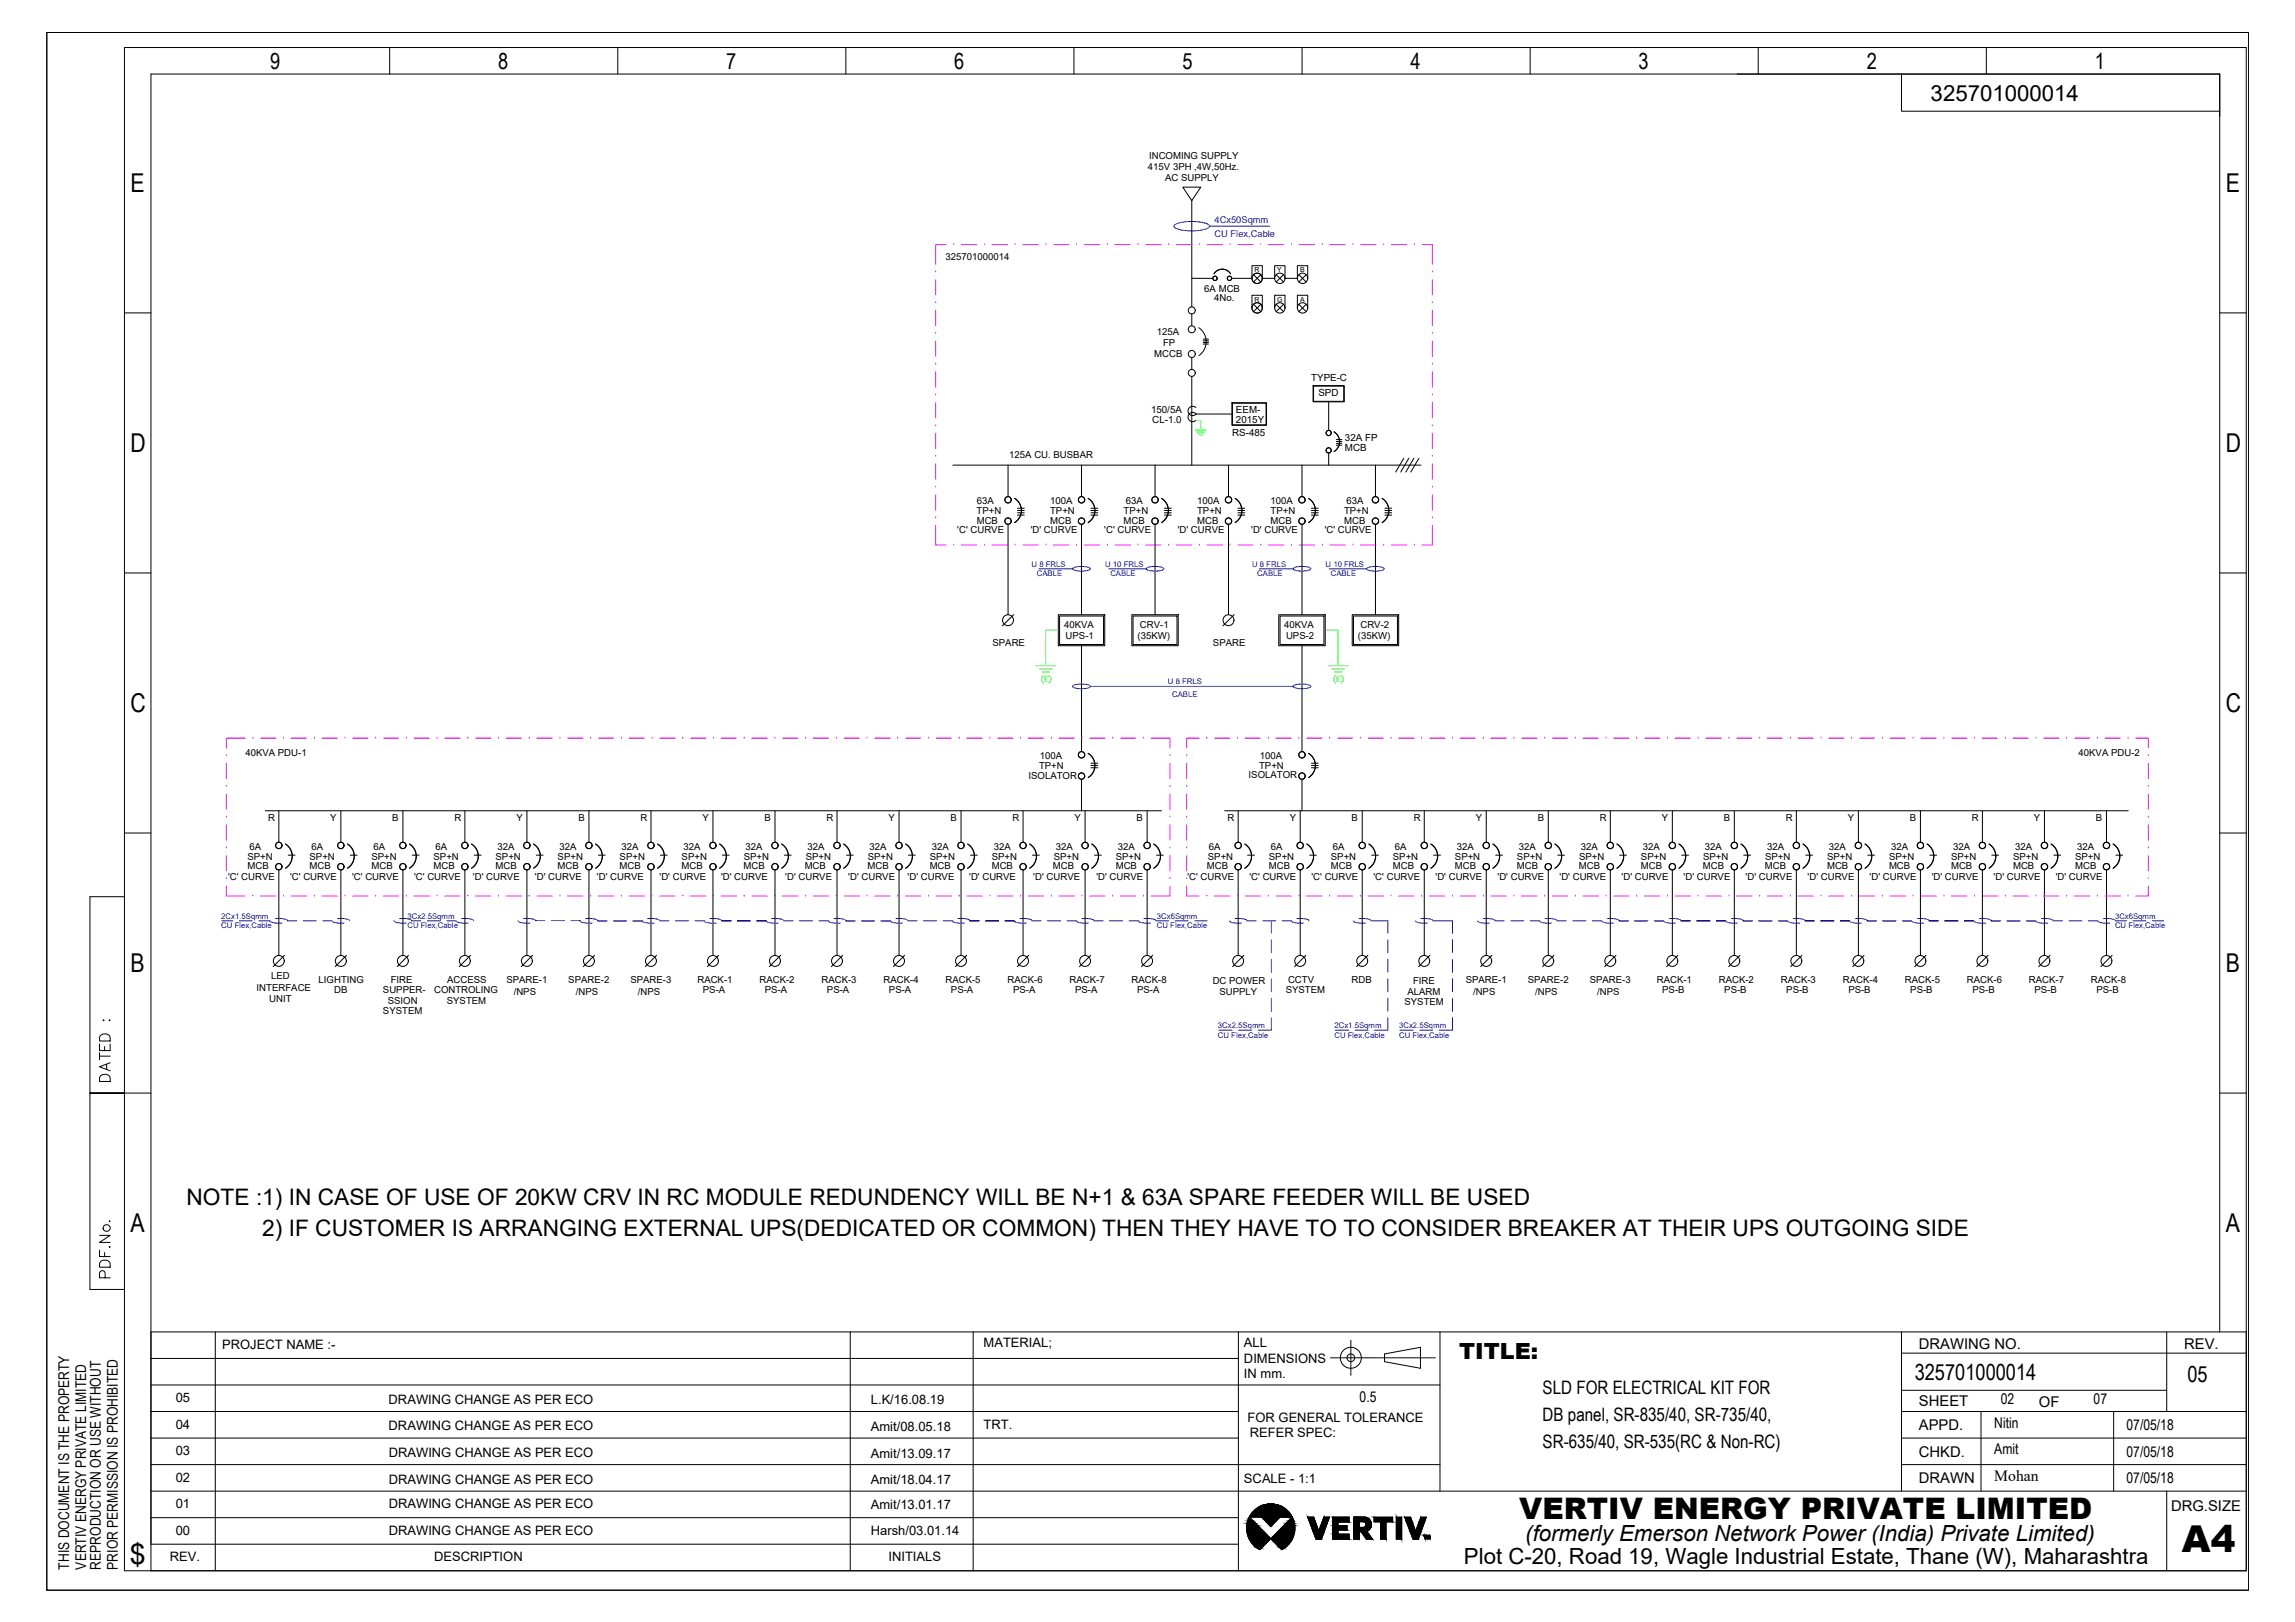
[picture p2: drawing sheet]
<svg xmlns="http://www.w3.org/2000/svg" width="841mm" height="594mm" viewBox="0 0 841 594" stroke-linecap="round" stroke-linejoin="round" font-family="sans-serif">
<defs><g id="words">
<text font-size="13.6" x="799.6" y="568.5">A4</text>
<text font-size="10.9" x="556.8" y="556.4">VERTIV ENERGY PRIVATE LIMITED</text>
<text font-size="10.5" x="47.5" y="572.7">$</text>
<g font-size="9.5">
<text x="47.8" y="70.3">E</text>
<text x="815.7" y="70.3">E</text>
<text x="47.8" y="165.6">D</text>
<text x="815.7" y="165.6">D</text>
<text x="47.8" y="260.8">C</text>
<text x="815.7" y="260.8">C</text>
<text x="47.8" y="356.1">B</text>
<text x="815.7" y="356.1">B</text>
<text x="47.8" y="451.3">A</text>
<text x="815.7" y="451.3">A</text>
</g>
<g font-size="8.3">
<text x="68.4" y="441.2">NOTE :1) IN CASE OF USE OF 20KW CRV IN RC MODULE REDUNDENCY WILL BE N+1 &amp; 63A SPARE FEEDER WILL BE USED</text>
<text x="96.1" y="452.8">2) IF CUSTOMER IS ARRANGING EXTERNAL UPS(DEDICATED OR COMMON) THEN THEY HAVE TO TO CONSIDER BREAKER AT THEIR UPS OUTGOING SIDE</text>
</g>
<g font-size="8.1">
<text x="99" y="25.3">9</text>
<text x="182.5" y="25.3">8</text>
<text x="266.1" y="25.3">7</text>
<text x="349.7" y="25.3">6</text>
<text x="433.3" y="25.3">5</text>
<text x="516.9" y="25.3">4</text>
<text x="600.5" y="25.3">3</text>
<text x="684.1" y="25.3">2</text>
<text x="767.7" y="25.3">1</text>
<text x="707.5" y="37">325701000014</text>
<text x="534.7" y="497.8">TITLE:</text>
<text x="701.7" y="505.5">325701000014</text>
<text x="801.6" y="506.1">05</text>
<text x="559" y="564.5">(formerly Emerson Network Power (India) Private Limited)</text>
<text x="536.5" y="572.9">Plot C-20, Road 19, Wagle Industrial Estate, Thane (W), Maharashtra</text>
</g>
<g font-size="7.5">
<text x="41.6" y="397.2" transform="rotate(-90 41.6 397.2)">DATED :</text>
<text x="41.6" y="469.2" transform="rotate(-90 41.6 469.2)">PDF.No.</text>
</g>
<g font-size="6.8">
<text x="565.3" y="510.4">SLD FOR ELECTRICAL KIT FOR</text>
<text x="565.3" y="520.5">DB panel, SR-835/40, SR-735/40,</text>
<text x="565.3" y="530.2">SR-635/40, SR-535(RC &amp; Non-RC)</text>
</g>
<text font-size="5.7" x="730.8" y="542.4">Mohan</text>
<g font-size="5.4">
<text x="703.2" y="493.9">DRAWING NO.</text>
<text x="800.4" y="493.9">REV.</text>
<text x="498.2" y="513.7">0.5</text>
<text x="703.2" y="515.1">SHEET</text>
<text x="733.2" y="514.2">02</text>
<text x="747.2" y="515.2">OF</text>
<text x="767.2" y="514.2">07</text>
<text x="703.2" y="523.8">APPD.</text>
<text x="730.8" y="523">Nitin</text>
<text x="779.3" y="523.8">07/05/18</text>
<text x="703.2" y="533.5">CHKD.</text>
<text x="730.8" y="532.7">Amit</text>
<text x="779.3" y="533.6">07/05/18</text>
<text x="703.2" y="543.2">DRAWN</text>
<text x="779.3" y="543.3">07/05/18</text>
<text x="795.6" y="553.2">DRG.SIZE</text>
<text x="25.3" y="574.9" transform="rotate(-90 25.3 574.9)">THIS DOCUMENT IS THE PROPERTY</text>
<text x="31.5" y="574.9" transform="rotate(-90 31.5 574.9)">VERTIV ENERGY PRIVATE LIMITED</text>
<text x="37" y="574.9" transform="rotate(-90 37 574.9)">REPRODUCTION OR USE WITHOUT</text>
<text x="43.1" y="574.9" transform="rotate(-90 43.1 574.9)">PRIOR PERMISSION IS PROHIBITED</text>
</g>
<g font-size="4.8">
<text x="81.4" y="494.1">PROJECT NAME :-</text>
<text x="360.4" y="493.3">MATERIAL;</text>
<text x="455.9" y="493.5">ALL</text>
<text x="455.9" y="499.3">DIMENSIONS</text>
<text x="455.9" y="504.9">IN mm.</text>
<text x="64.4" y="513.5">05</text>
<text x="142.4" y="514.1">DRAWING CHANGE AS PER ECO</text>
<text x="319.1" y="514.2">L.K/16.08.19</text>
<text x="457.2" y="521">FOR GENERAL TOLERANCE</text>
<text x="64.4" y="523.2">04</text>
<text x="142.4" y="523.8">DRAWING CHANGE AS PER ECO</text>
<text x="319.1" y="523.9">Amit/08.05.18</text>
<text x="360.4" y="523.4">TRT.</text>
<text x="458" y="526.2">REFER SPEC:</text>
<text x="64.4" y="533">03</text>
<text x="142.5" y="533.7">DRAWING CHANGE AS PER ECO</text>
<text x="319.1" y="533.9">Amit/13.09.17</text>
<text x="64.4" y="542.7">02</text>
<text x="142.5" y="543.4">DRAWING CHANGE AS PER ECO</text>
<text x="319.1" y="543.6">Amit/18.04.17</text>
<text x="455.9" y="543.2">SCALE - 1:1</text>
<text x="64.4" y="552.4">01</text>
<text x="142.5" y="552.4">DRAWING CHANGE AS PER ECO</text>
<text x="319.1" y="552.6">Amit/13.01.17</text>
<text x="64.4" y="562.1">00</text>
<text x="142.5" y="562.1">DRAWING CHANGE AS PER ECO</text>
<text x="319.1" y="562.1">Harsh/03.01.14</text>
<text x="62.3" y="571.8">REV.</text>
<text x="159.1" y="571.8">DESCRIPTION</text>
<text x="325.6" y="571.8">INITIALS</text>
</g>
<g font-size="3.6">
<text x="480.5" y="139.5">TYPE-C</text>
<text x="483.1" y="145">SPD</text>
<text x="421.8" y="151.3">150/5A</text>
<text x="422.3" y="154.8">CL-1.0</text>
<text x="452.9" y="151.2">EEM-</text>
<text x="452.9" y="154.8">2015Y</text>
<text x="451.6" y="159.5">RS-485</text>
<text x="492.9" y="161.4">32A FP</text>
<text x="492.9" y="165.1">MCB</text>
</g>
<g font-size="3.5">
<text x="421.1" y="58.2">INCOMING SUPPLY</text>
<text x="420.7" y="62.1">415V 3PH ,4W,50Hz.</text>
<text x="427" y="66.3">AC SUPPLY</text>
<text x="346.5" y="95.4">325701000014</text>
<text x="441.3" y="106.8">6A MCB</text>
<text x="444.9" y="110.2">4No.</text>
<text x="423.9" y="122.6">125A</text>
<text x="423" y="130.9">MCCB</text>
<text x="426.2" y="126.8">FP</text>
<text x="369.9" y="167.6">125A CU. BUSBAR</text>
<text x="357.9" y="184.8">63A</text>
<text x="384.8" y="184.8">100A</text>
<text x="412.6" y="184.8">63A</text>
<text x="438.7" y="184.8">100A</text>
<text x="465.6" y="184.8">100A</text>
<text x="493.4" y="184.8">63A</text>
<text x="357.9" y="188.3">TP+N</text>
<text x="357.9" y="191.8">MCB</text>
<text x="384.8" y="188.3">TP+N</text>
<text x="384.8" y="191.8">MCB</text>
<text x="411.8" y="188.3">TP+N</text>
<text x="411.8" y="191.8">MCB</text>
<text x="438.7" y="188.3">TP+N</text>
<text x="438.7" y="191.8">MCB</text>
<text x="465.6" y="188.3">TP+N</text>
<text x="465.6" y="191.8">MCB</text>
<text x="492.5" y="188.3">TP+N</text>
<text x="492.6" y="191.8">MCB</text>
<text x="350.8" y="195.3">'C' CURVE</text>
<text x="377.7" y="195.3">'D' CURVE</text>
<text x="404.7" y="195.3">'C' CURVE</text>
<text x="431.6" y="195.3">'D' CURVE</text>
<text x="458.5" y="195.3">'D' CURVE</text>
<text x="485.4" y="195.3">'C' CURVE</text>
<text x="389.9" y="230.1">40KVA</text>
<text x="417.8" y="230.1">CRV-1</text>
<text x="470.6" y="230.1">40KVA</text>
<text x="498.5" y="230.1">CRV-2</text>
<text x="363.7" y="236.5">SPARE</text>
<text x="390.5" y="234.1">UPS-1</text>
<text x="416.9" y="234.1">(35KW)</text>
<text x="444.5" y="236.5">SPARE</text>
<text x="471.3" y="234.1">UPS-2</text>
<text x="497.6" y="234.1">(35KW)</text>
<text x="89.9" y="276.8">40KVA PDU-1</text>
<text x="380.8" y="281.7">TP+N</text>
<text x="381.1" y="278.2">100A</text>
<text x="461.4" y="281.5">TP+N</text>
<text x="461.7" y="278">100A</text>
<text x="761.7" y="276.8">40KVA PDU-2</text>
<text x="376.9" y="285.2">ISOLATOR</text>
<text x="457.6" y="285.1">ISOLATOR</text>
<text x="98.3" y="300.6">R</text>
<text x="121" y="300.6">Y</text>
<text x="143.8" y="300.6">B</text>
<text x="166.5" y="300.6">R</text>
<text x="189.2" y="300.6">Y</text>
<text x="211.9" y="300.6">B</text>
<text x="234.7" y="300.6">R</text>
<text x="257.4" y="300.6">Y</text>
<text x="280.1" y="300.6">B</text>
<text x="302.9" y="300.6">R</text>
<text x="325.6" y="300.6">Y</text>
<text x="348.3" y="300.6">B</text>
<text x="371.1" y="300.6">R</text>
<text x="393.8" y="300.6">Y</text>
<text x="416.5" y="300.6">B</text>
<text x="449.9" y="300.6">R</text>
<text x="472.6" y="300.6">Y</text>
<text x="495.3" y="300.6">B</text>
<text x="518.1" y="300.6">R</text>
<text x="540.8" y="300.6">Y</text>
<text x="563.5" y="300.6">B</text>
<text x="586.2" y="300.6">R</text>
<text x="609" y="300.6">Y</text>
<text x="631.7" y="300.6">B</text>
<text x="654.4" y="300.6">R</text>
<text x="677.2" y="300.6">Y</text>
<text x="699.9" y="300.6">B</text>
<text x="722.6" y="300.6">R</text>
<text x="745.3" y="300.6">Y</text>
<text x="768.1" y="300.6">B</text>
<text x="91.4" y="311.3">6A</text>
<text x="114.1" y="311.3">6A</text>
<text x="136.9" y="311.3">6A</text>
<text x="159.6" y="311.3">6A</text>
<text x="182.3" y="311.3">32A</text>
<text x="205" y="311.3">32A</text>
<text x="227.8" y="311.3">32A</text>
<text x="250.5" y="311.3">32A</text>
<text x="273.2" y="311.3">32A</text>
<text x="296" y="311.3">32A</text>
<text x="318.7" y="311.3">32A</text>
<text x="341.4" y="311.3">32A</text>
<text x="364.2" y="311.3">32A</text>
<text x="386.9" y="311.3">32A</text>
<text x="409.6" y="311.3">32A</text>
<text x="443" y="311.3">6A</text>
<text x="465.7" y="311.3">6A</text>
<text x="488.4" y="311.3">6A</text>
<text x="511.2" y="311.3">6A</text>
<text x="533.9" y="311.3">32A</text>
<text x="556.6" y="311.3">32A</text>
<text x="579.3" y="311.3">32A</text>
<text x="602.1" y="311.3">32A</text>
<text x="624.8" y="311.3">32A</text>
<text x="647.5" y="311.3">32A</text>
<text x="670.2" y="311.3">32A</text>
<text x="693" y="311.3">32A</text>
<text x="715.7" y="311.3">32A</text>
<text x="738.4" y="311.3">32A</text>
<text x="761.2" y="311.3">32A</text>
<text x="90.7" y="314.9">SP+N</text>
<text x="113.4" y="314.9">SP+N</text>
<text x="136.2" y="314.9">SP+N</text>
<text x="158.9" y="314.9">SP+N</text>
<text x="181.6" y="314.9">SP+N</text>
<text x="204.4" y="314.9">SP+N</text>
<text x="227.1" y="314.9">SP+N</text>
<text x="249.8" y="314.9">SP+N</text>
<text x="272.5" y="314.9">SP+N</text>
<text x="295.3" y="314.9">SP+N</text>
<text x="318" y="314.8">SP+N</text>
<text x="340.7" y="314.9">SP+N</text>
<text x="363.4" y="314.8">SP+N</text>
<text x="386.2" y="314.9">SP+N</text>
<text x="408.9" y="314.9">SP+N</text>
<text x="442.6" y="314.9">SP+N</text>
<text x="465" y="314.9">SP+N</text>
<text x="487.7" y="314.9">SP+N</text>
<text x="510.4" y="314.9">SP+N</text>
<text x="533.2" y="314.9">SP+N</text>
<text x="555.9" y="314.9">SP+N</text>
<text x="578.6" y="314.9">SP+N</text>
<text x="601.4" y="314.9">SP+N</text>
<text x="624.1" y="314.9">SP+N</text>
<text x="646.8" y="314.9">SP+N</text>
<text x="669.6" y="314.9">SP+N</text>
<text x="692.3" y="314.9">SP+N</text>
<text x="715" y="314.9">SP+N</text>
<text x="737.7" y="314.9">SP+N</text>
<text x="760.5" y="314.9">SP+N</text>
<text x="83.6" y="322.5">'C' CURVE</text>
<text x="90.7" y="318.4">MCB</text>
<text x="106.3" y="322.5">'C' CURVE</text>
<text x="113.4" y="318.4">MCB</text>
<text x="129" y="322.5">'C' CURVE</text>
<text x="136.1" y="318.4">MCB</text>
<text x="151.8" y="322.5">'C' CURVE</text>
<text x="158.9" y="318.4">MCB</text>
<text x="173.3" y="322.5">'D' CURVE</text>
<text x="181.6" y="318.4">MCB</text>
<text x="196.1" y="322.5">'D' CURVE</text>
<text x="204.3" y="318.4">MCB</text>
<text x="218.8" y="322.5">'D' CURVE</text>
<text x="227" y="318.4">MCB</text>
<text x="241.7" y="322.5">'D' CURVE</text>
<text x="249.8" y="318.4">MCB</text>
<text x="264.2" y="322.5">'D' CURVE</text>
<text x="272.5" y="318.4">MCB</text>
<text x="287.8" y="322.5">'D' CURVE</text>
<text x="294.9" y="318.4">MCB</text>
<text x="310.9" y="322.5">'D' CURVE</text>
<text x="318" y="318.4">MCB</text>
<text x="332.6" y="322.5">'D' CURVE</text>
<text x="340.7" y="318.4">MCB</text>
<text x="355.2" y="322.5">'D' CURVE</text>
<text x="363.4" y="318.4">MCB</text>
<text x="378.7" y="322.5">'D' CURVE</text>
<text x="385.8" y="318.4">MCB</text>
<text x="401.8" y="322.5">'D' CURVE</text>
<text x="408.9" y="318.4">MCB</text>
<text x="435.1" y="322.5">'C' CURVE</text>
<text x="442.2" y="318.4">MCB</text>
<text x="457.9" y="322.5">'C' CURVE</text>
<text x="465" y="318.4">MCB</text>
<text x="480.6" y="322.5">'C' CURVE</text>
<text x="487.7" y="318.4">MCB</text>
<text x="503.3" y="322.5">'C' CURVE</text>
<text x="510.4" y="318.4">MCB</text>
<text x="526.1" y="322.5">'D' CURVE</text>
<text x="533.2" y="318.4">MCB</text>
<text x="548.8" y="322.5">'D' CURVE</text>
<text x="555.9" y="318.4">MCB</text>
<text x="571.5" y="322.5">'D' CURVE</text>
<text x="578.6" y="318.4">MCB</text>
<text x="594.2" y="322.5">'D' CURVE</text>
<text x="601.3" y="318.4">MCB</text>
<text x="617" y="322.5">'D' CURVE</text>
<text x="624.1" y="318.4">MCB</text>
<text x="639.7" y="322.5">'D' CURVE</text>
<text x="646.8" y="318.4">MCB</text>
<text x="662.4" y="322.5">'D' CURVE</text>
<text x="669.5" y="318.4">MCB</text>
<text x="685.2" y="322.5">'D' CURVE</text>
<text x="692.2" y="318.4">MCB</text>
<text x="707.9" y="322.5">'D' CURVE</text>
<text x="715" y="318.4">MCB</text>
<text x="730.6" y="322.5">'D' CURVE</text>
<text x="737.7" y="318.4">MCB</text>
<text x="753.3" y="322.5">'D' CURVE</text>
<text x="760.4" y="318.4">MCB</text>
<text x="99.3" y="358.7">LED</text>
<text x="94.1" y="362.9">INTERFACE</text>
<text x="116.8" y="360">LIGHTING</text>
<text x="122.5" y="363.8">DB</text>
<text x="140.3" y="363.8">SUPPER-</text>
<text x="143.2" y="360">FIRE</text>
<text x="159.1" y="363.8">CONTROLING</text>
<text x="163.9" y="360">ACCESS</text>
<text x="185.6" y="360">SPARE-1</text>
<text x="188.3" y="364.6">/NPS</text>
<text x="208.3" y="360">SPARE-2</text>
<text x="211" y="364.6">/NPS</text>
<text x="231" y="360">SPARE-3</text>
<text x="233.7" y="364.6">/NPS</text>
<text x="255.6" y="360">RACK-1</text>
<text x="257.6" y="363.8">PS-A</text>
<text x="278.3" y="360">RACK-2</text>
<text x="280.3" y="363.8">PS-A</text>
<text x="301" y="360">RACK-3</text>
<text x="303.1" y="363.8">PS-A</text>
<text x="323.8" y="360">RACK-4</text>
<text x="325.8" y="363.8">PS-A</text>
<text x="346.5" y="360">RACK-5</text>
<text x="348.5" y="363.8">PS-A</text>
<text x="369.2" y="360">RACK-6</text>
<text x="371.2" y="363.8">PS-A</text>
<text x="392" y="360">RACK-7</text>
<text x="394" y="363.8">PS-A</text>
<text x="414.7" y="360">RACK-8</text>
<text x="416.7" y="363.8">PS-A</text>
<text x="444.4" y="360.2">DC POWER</text>
<text x="446.9" y="364.4">SUPPLY</text>
<text x="471.2" y="363.8">SYSTEM</text>
<text x="472" y="360">CCTV</text>
<text x="495.3" y="360">RDB</text>
<text x="515.8" y="364.4">ALARM</text>
<text x="517.8" y="360.6">FIRE</text>
<text x="537.1" y="360">SPARE-1</text>
<text x="539.8" y="364.6">/NPS</text>
<text x="559.8" y="360">SPARE-2</text>
<text x="562.6" y="364.6">/NPS</text>
<text x="582.6" y="360">SPARE-3</text>
<text x="585.3" y="364.6">/NPS</text>
<text x="607.2" y="360">RACK-1</text>
<text x="609.1" y="363.8">PS-B</text>
<text x="629.9" y="360">RACK-2</text>
<text x="631.9" y="363.8">PS-B</text>
<text x="652.6" y="360">RACK-3</text>
<text x="654.6" y="363.8">PS-B</text>
<text x="675.3" y="360">RACK-4</text>
<text x="677.3" y="363.8">PS-B</text>
<text x="698.1" y="360">RACK-5</text>
<text x="700.1" y="363.8">PS-B</text>
<text x="720.8" y="360">RACK-6</text>
<text x="722.8" y="363.8">PS-B</text>
<text x="743.5" y="360">RACK-7</text>
<text x="745.5" y="363.8">PS-B</text>
<text x="766.2" y="360">RACK-8</text>
<text x="768.3" y="363.8">PS-B</text>
<text x="98.6" y="366.9">UNIT</text>
<text x="140.3" y="371.4">SYSTEM</text>
<text x="142.1" y="367.6">SSION</text>
<text x="163.8" y="367.6">SYSTEM</text>
<text x="514.7" y="368.2">SYSTEM</text>
</g>
<g font-size="3.4" fill="#00f">
<text x="445.1" y="81.7">4Cx50Sqmm</text>
<text x="445.1" y="86.8">CU Flex,Cable</text>
</g>
<g font-size="2.8" fill="#00f">
<text x="378" y="207.5">U 8 FRLS</text>
<text x="405" y="207.6">U 10 FRLS</text>
<text x="458.8" y="207.5">U 8 FRLS</text>
<text x="485.8" y="207.6">U 10 FRLS</text>
<text x="379.9" y="210.9">CABLE</text>
<text x="406.9" y="211">CABLE</text>
<text x="460.7" y="210.9">CABLE</text>
<text x="487.7" y="211">CABLE</text>
<text x="428" y="250.7">U 8 FRLS</text>
<text x="429.5" y="255.2">CABLE</text>
<text x="81.1" y="336.6">2Cx1.5Sqmm</text>
<text x="81.1" y="339.9">CU Flex,Cable</text>
<text x="149.3" y="336.6">3Cx2.5Sqmm</text>
<text x="149.3" y="339.9">CU Flex,Cable</text>
<text x="424" y="336.6">3Cx6Sqmm</text>
<text x="424" y="339.9">CU Flex,Cable</text>
<text x="775.1" y="336.6">3Cx6Sqmm</text>
<text x="775.1" y="339.9">CU Flex,Cable</text>
<text x="446.3" y="376.6">3Cx2.5Sqmm</text>
<text x="489" y="376.6">2Cx1.5Sqmm</text>
<text x="512.7" y="376.6">3Cx2.5Sqmm</text>
<text x="446.3" y="380">CU Flex,Cable</text>
<text x="489" y="380">CU Flex,Cable</text>
<text x="512.7" y="380">CU Flex,Cable</text>
</g>
<g font-size="2.6">
<text x="459.8" y="99.6">R</text>
<text x="468.1" y="99.6">Y</text>
<text x="476.4" y="99.6">B</text>
<text x="459.8" y="110.5">R</text>
<text x="468.1" y="110.5">G</text>
<text x="476.4" y="110.5">A</text>
</g>
</g></defs>
<!-- layer: 0 -->
<g fill="none" stroke="#000" stroke-width=".37">
<path d="M17.2 11.9h806.9v570.5h-806.9zM45.6 17.4h777.6v557.9h-777.6zM142.8 17.4v9.7M226.4 17.4v9.7M310 17.4v9.7M393.6 17.4v9.7M477.1 17.4v9.7M560.7 17.4v9.7M644.3 17.4v9.7M727.9 17.4v9.7M696.8 27.1v13.6h116.6M436.7 73.5l3.3-5h-6.6l3.3 5v38.9"/>
<path d="M445.6 99.4a3.6 3.6 0 0 1 5.4 .9 3.6 3.6 0 0 0-6.1 0zM45.6 114.6h9.7M436.7 115v4.3M436.7 101.9h7.7M451.4 101.9h7.4v-4.6h3.8v4.6M458.8 112.8v-4.7h3.8v4.7M459.4 100.6l2.6 2.7M459.4 111.4l2.6 2.7M462 100.6l-2.6 2.7M462 111.4l-2.6 2.7M462.6 101.9h4.5v-4.6h3.8v4.6M467.1 112.8v-4.7h3.8v4.7"/>
<path d="M467.7 100.6l2.7 2.7M467.7 111.4l2.7 2.7M470.4 100.6l-2.7 2.7M470.4 111.4l-2.7 2.7M470.9 101.9h4.5v-4.6h3.8v4.6M475.4 112.8v-4.7h3.8v4.7M476 100.6l2.7 2.7M476 111.4l2.7 2.7M478.7 100.6l-2.7 2.7M478.7 111.4l-2.7 2.7M813.4 114.6h9.8M436.7 130.9v4.4"/>
<path d="M436.7 137.9v32.5M439.3 120a6.2 6.2 0 0 1 0 10.2M440.9 124.2h2M440.9 124.8h2M440.9 125.4h2M440.9 126h2M438.3 149.3a1.7 1.7 0 0 0-2.5 0 1.7 1.7 0 0 0 .1 2.5 1.7 1.7 0 0 0 2.5-.2M438.4 151.6a1.7 1.7 0 0 0-2.5-.1 1.7 1.7 0 0 0-.1 2.4 1.7 1.7 0 0 0 2.5 .1M438.4 151.6h13M451.4 147.5h12.7v8.3h-12.7zM451.6 147.7h12.4v7.9h-12.4zM481.2 141.2h11.4v6h-11.4z"/>
<path d="M481.4 141.4h11v5.6h-11zM486.9 147.2v10.5M486.9 159.5v.1M488.9 158.2a4.2 4.2 0 0 1 0 7.2M488.9 158.1a4.3 4.3 0 0 1 0 7.3M349.2 170.4h171.5M369.4 170.4v11.5M396.3 170.4v11.5M423.3 170.4v11.5M450.2 170.4v11.5M477.1 170.4v11.5M486.9 164h.1"/>
<path d="M486.9 165.9v4.5M489.7 161h2.1M489.7 161.7h2.1M489.7 162.4h2.1M489.7 163.1h2.1M504 170.4v11.5M514.4 167.8l-2.9 5.1M516.3 167.8l-3 5.1M518.1 167.8l-2.9 5.1M520 167.8l-3 5.1M369.4 192.1v33.1M371.8 182.6a5.2 5.2 0 0 1 0 8.8"/>
<path d="M371.9 182.5a5.2 5.2 0 0 1 0 8.9M372.9 187h2.5M372.9 187.8h2.5M372.9 188.7h2.5M372.9 186.1h2.5M396.3 192.1v33.1M398.7 182.6a5.2 5.2 0 0 1 0 8.8M398.8 182.5a5.2 5.2 0 0 1 0 8.9M399.8 187h2.5M399.8 187.8h2.5M399.8 188.7h2.5M399.8 186.1h2.5"/>
<path d="M423.3 192.1v33.1M425.7 182.6a5.2 5.2 0 0 1 0 8.8M425.7 182.5a5.2 5.2 0 0 1 0 8.9M426.7 187h2.5M426.7 187.8h2.5M426.7 188.7h2.5M426.7 186.1h2.5M450.2 192.1v33.1M452.6 182.6a5.2 5.2 0 0 1 0 8.8M452.7 182.5a5.2 5.2 0 0 1 0 8.9M453.6 187h2.5M453.6 187.8h2.5"/>
<path d="M453.6 188.7h2.5M453.6 186.1h2.5M477.1 192.1v33.1M479.5 182.6a5.2 5.2 0 0 1 0 8.8M479.6 182.5a5.2 5.2 0 0 1 0 8.9M480.6 187h2.5M480.6 187.8h2.5M480.6 188.7h2.5M480.6 186.1h2.5M504 192.1v33.1M506.5 182.6a5.2 5.2 0 0 1 0 8.8M506.5 182.5a5.2 5.2 0 0 1 0 8.9"/>
<path d="M507.5 187h2.5M507.5 187.8h2.5M507.5 188.7h2.5M507.5 186.1h2.5M45.6 209.9h9.7M813.4 209.9h9.8M371.5 225.1l-4.2 4.1M387.8 225.2h17v11.3h-17zM388.3 225.6h16.1v10.5h-16.1zM396.3 236.5v38.8M414.8 225.2h17v11.3h-17zM415.2 225.6h16.1v10.5h-16.1z"/>
<path d="M452.3 225.1l-4.2 4.1M468.6 225.2h17v11.3h-17zM469.1 225.6h16.1v10.5h-16.1zM477.1 236.5v38.8M495.5 225.2h17.1v11.3h-17.1zM496 225.6h16.1v10.5h-16.1zM398.7 275.9a5.2 5.2 0 0 1 0 8.9M398.8 275.9a5.2 5.2 0 0 1 0 8.9M399.8 279.5h2.5M479.5 275.9a5.2 5.2 0 0 1 0 8.9M479.6 275.9a5.2 5.2 0 0 1 0 8.9M480.6 279.5h2.5"/>
<path d="M97.2 297h328.4M102.2 297v11.4M124.9 297v11.4M147.6 297v11.4M170.4 297v11.4M193.1 297v11.4M215.8 297v11.4M238.6 297v11.4M261.3 297v11.4M284 297v11.4M306.7 297v11.4M329.5 297v11.4"/>
<path d="M352.2 297v11.4M374.9 297v11.4M396.3 285.5v11.5M397.6 297v11.4M399.8 280.4h2.5M399.8 281.2h2.5M420.4 297v11.4M448.8 297h331.1M453.7 297v11.4M476.5 297v11.4M477.1 285.5v11.5M480.6 280.4h2.5"/>
<path d="M480.6 281.2h2.5M499.2 297v11.4M521.9 297v11.4M544.6 297v11.4M567.4 297v11.4M590.1 297v11.4M612.8 297v11.4M635.6 297v11.4M658.3 297v11.4M681 297v11.4M703.8 297v11.4M726.5 297v11.4"/>
<path d="M749.2 297v11.4M771.9 297v11.4M45.6 305.1h9.7M102.2 318.7v31.3M104.6 309.1a5.3 5.3 0 0 1 0 8.9 5.3 5.3 0 0 0 0-8.8M105.6 313.2h2.5M124.9 318.7v31.3M127.4 309.1a5.3 5.3 0 0 1 0 8.9 5.3 5.3 0 0 0-.1-8.8M128.3 313.2h2.6M147.6 318.7v31.3M150.1 309.1a5.3 5.3 0 0 1 0 8.9 5.3 5.3 0 0 0-.1-8.8M151.1 313.2h2.5"/>
<path d="M170.4 318.7v31.3M172.8 309.1a5.3 5.3 0 0 1 0 8.9 5.3 5.3 0 0 0 0-8.8M173.8 313.2h2.5M193.1 318.7v31.3M195.5 309.1a5.3 5.3 0 0 1 0 8.9 5.3 5.3 0 0 0 0-8.8M196.5 313.2h2.5M215.8 318.7v31.3M218.2 309.2a5.2 5.2 0 0 1 0 8.8M218.3 309.1a5.3 5.3 0 0 1 0 8.9M219.3 313.2h2.5M238.6 318.7v31.3M240.9 309.2a5.2 5.2 0 0 1 0 8.8"/>
<path d="M241 309.1a5.3 5.3 0 0 1 0 8.9M242 313.2h2.5M261.3 318.7v31.3M263.7 309.2a5.2 5.2 0 0 1 0 8.8M263.7 309.1a5.3 5.3 0 0 1 0 8.9M264.7 313.2h2.5M284 318.7v31.3M286.4 309.2a5.2 5.2 0 0 1 0 8.8M286.5 309.1a5.3 5.3 0 0 1 0 8.9M287.5 313.2h2.4M306.7 318.7v31.3M309.1 309.2a5.2 5.2 0 0 1 0 8.8"/>
<path d="M309.2 309.1a5.3 5.3 0 0 1 0 8.9M310.2 313.2h2.5M329.5 318.7v31.3M331.9 309.2a5.2 5.2 0 0 1 0 8.8M331.9 309.1a5.3 5.3 0 0 1 0 8.9M332.9 313.2h2.5M352.2 318.7v31.3M354.6 309.2a5.2 5.2 0 0 1 0 8.8M354.6 309.1a5.2 5.2 0 0 1 0 8.9M355.6 313.2h2.5M374.9 318.7v31.3M377.4 309.1a5.3 5.3 0 0 1 0 8.9 5.3 5.3 0 0 0-.1-8.8"/>
<path d="M378.4 313.2h2.5M397.6 318.7v31.3M400.1 309.1a5.3 5.3 0 0 1 0 8.9 5.3 5.3 0 0 0 0-8.8M401.1 313.2h2.5M420.4 318.7v31.3M422.8 309.1a5.3 5.3 0 0 1 0 8.9 5.3 5.3 0 0 0 0-8.8M423.8 313.2h2.5M453.7 318.7v31.3M456.2 309.1a5.3 5.3 0 0 1 0 8.9 5.3 5.3 0 0 0-.1-8.8M457.2 313.2h2.5M476.5 318.7v31.3M478.9 309.2a5.2 5.2 0 0 1 0 8.8"/>
<path d="M478.9 309.1a5.3 5.3 0 0 1 0 8.9M479.9 313.2h2.5M499.2 318.7v31.3M501.6 309.2a5.2 5.2 0 0 1 0 8.8M501.7 309.1a5.3 5.3 0 0 1 0 8.9M502.7 313.2h2.4M521.9 318.7v31.3M524.3 309.2a5.2 5.2 0 0 1 0 8.8M524.4 309.1a5.3 5.3 0 0 1 0 8.9M525.4 313.2h2.5M544.6 318.7v31.3M547.1 309.2a5.2 5.2 0 0 1 0 8.8"/>
<path d="M547.1 309.1a5.2 5.2 0 0 1 0 8.9M548.1 313.2h2.5M567.4 318.7v31.3M569.8 309.2a5.2 5.2 0 0 1 0 8.8M569.8 309.1a5.3 5.3 0 0 1 0 8.9M570.8 313.2h2.5M590.1 318.7v31.3M592.6 309.1a5.3 5.3 0 0 1 0 8.9 5.3 5.3 0 0 0-.1-8.8M593.6 313.2h2.5M612.8 318.7v31.3M615.2 309.2a5.2 5.2 0 0 1 0 8.8M615.3 309.1a5.3 5.3 0 0 1 0 8.9"/>
<path d="M616.3 313.2h2.5M635.6 318.7v31.3M638 309.1a5.2 5.2 0 0 1 0 8.9 5.3 5.3 0 0 0 0-8.8M639 313.2h2.5M658.3 318.7v31.3M660.7 309.1a5.3 5.3 0 0 1 0 8.9 5.3 5.3 0 0 0 0-8.8M661.7 313.2h2.5M681 318.7v31.3M683.5 309.1a5.3 5.3 0 0 1 0 8.9 5.3 5.3 0 0 0-.1-8.8M684.5 313.2h2.5M703.8 318.7v31.3M706.2 309.2a5.2 5.2 0 0 1 0 8.8"/>
<path d="M706.2 309.1a5.3 5.3 0 0 1 0 8.9M707.2 313.2h2.5M726.5 318.7v31.3M728.9 309.2a5.2 5.2 0 0 1 0 8.8M728.9 309.1a5.3 5.3 0 0 1 0 8.9M729.9 313.2h2.5M749.2 318.7v31.3M751.6 309.2a5.2 5.2 0 0 1 0 8.8M751.7 309.1a5.3 5.3 0 0 1 0 8.9M752.7 313.2h2.5M771.9 318.7v31.3M774.3 309.2a5.2 5.2 0 0 1 0 8.8"/>
<path d="M774.4 309.1a5.3 5.3 0 0 1 0 8.9M775.4 313.2h2.5M813.4 305.1h9.8M45.6 328.4h-12.6v143.9h12.6M104.3 349.9l-4.2 4.1M127 349.9l-4.2 4.1M149.7 349.9l-4.1 4.1M172.4 349.9l-4.1 4.1M195.2 349.9l-4.2 4.1M217.9 349.9l-4.2 4.1M240.6 349.9l-4.1 4.1M263.3 349.9l-4.1 4.1"/>
<path d="M286.1 349.9l-4.2 4.1M308.8 349.9l-4.1 4.1M331.5 349.9l-4.1 4.1M354.3 349.9l-4.2 4.1M377 349.9l-4.2 4.1M399.7 349.9l-4.1 4.1M422.4 349.9l-4.1 4.1M455.8 349.9l-4.1 4.1M478.5 349.9l-4.1 4.1M501.3 349.9l-4.2 4.1M524 349.9l-4.1 4.1M546.7 349.9l-4.1 4.1"/>
<path d="M569.5 349.9l-4.2 4.1M592.2 349.9l-4.2 4.1M614.9 349.9l-4.1 4.1M637.6 349.9l-4.1 4.1M660.4 349.9l-4.2 4.1M683.1 349.9l-4.2 4.1M705.8 349.9l-4.1 4.1M728.5 349.9l-4.1 4.1M751.3 349.9l-4.2 4.1M774 349.9l-4.1 4.1M45.6 400.4h-12.6h12.6M45.6 400.4h9.7"/>
<path d="M813.4 400.4h9.8M55.3 497.6h398.5M55.3 487.8h767.9M78.9 487.8v87.5M311.6 487.8v87.5M356.6 487.8v87.5M453.8 487.8v87.5M487.5 497.3h1M488.7 497.3h.2M489 497.3h1M490.2 497.3h.2M490.5 497.3h1"/>
<path d="M491.7 497.3h.2M492 497.3h1M493.2 497.3h.2M493.6 497.3h.9M494.7 497.3h.2M495 490.9v.9M495 492v.2M495 492.3v1M495 493.5v.2M495 493.8v1M495 495v.2M495 495.3v1"/>
<path d="M495 496.5v.2M495 496.8v1M495 498v.1M495 498.3v1M495 499.5v.1M495 499.8v1M495.1 497.3h.9M496.2 497.3h.2M496.6 497.3h.9M497.7 497.3h.2M498.1 497.3h.9M499.2 497.3h.2"/>
<path d="M499.6 497.3h.9M500.7 497.3h.2M501 497.3h1M502.2 497.3h.2M502.5 497.3h1M503.7 497.3h.2M504 497.3h1M505.2 497.3h.2M505.6 497.3h.9M506.7 497.3h.2M507.1 497.3h.9M507.4 495.9l13.1-2.4v7.6l-13.1-2.4z"/>
<path d="M508.2 497.3h.2M508.6 497.3h.9M509.7 497.3h.2M510.1 497.3h.9M511.2 497.3h.2M511.6 497.3h.9M512.7 497.3h.2M513.1 497.3h.9M514.2 497.3h.2M514.5 497.3h1M515.7 497.3h.2M516.1 497.3h.9"/>
<path d="M517.2 497.3h.2M517.6 497.3h.9M518.7 497.3h.2M519.1 497.3h.9M520.2 497.3h.2M520.6 497.3h.9M521.7 497.3h.2M522.1 497.3h.9M523.2 497.3h.2M523.6 497.3h.9M524.7 497.3h.2M525.1 497.3h.9"/>
<path d="M527.7 487.8v58.3M696.8 487.8v58.3M696.8 495.6h126.4M794 487.8v29.2M813.4 487.8v-460.7h-758.1v548.2M55.3 507.3h472.4M55.3 517h398.5M495 501v.1M495 501.3v1M495 502.5v.2M495 502.8v.9M696.8 509.2h97.2"/>
<path d="M696.8 517h126.4M726 517v29.1M774.6 517v29.1M55.3 536.4h472.4M55.3 526.7h398.5M696.8 536.4h126.4M696.8 526.7h126.4M55.3 546.1h767.9M55.3 555.9h398.5M479.2 555.7l3.1 8h2l2.9-8M479.2 555.7h2.2M481.4 555.7l1.8 5.2 2-5.2"/>
<path d="M485.2 555.7h2M487.2 555.7l-2.9 8h-2l-3.1-8M494.4 555.7v1.8h-4.1v1.3h3.3v1.6h-3.3v1.5h4.1v1.8M494.4 555.7h-6v8h6M499.7 557.3a1.07 1.07 0 0 1 .9 1 1.07 1.07 0 0 1-.8 1.1M499.7 557.3h-1.6v2.1h1.7M500.4 555.7a2.72 2.72 0 0 1 2.1 2.4 2.72 2.72 0 0 1-1.6 2.8l2 2.8h-2.2M500.4 555.7h-4.3v8M510.3 557.4h-2.4v6.3h-2v-6.3h-2.4v-1.7h6.8v1.7M511.7 555.7h2v8h-2zM514.8 555.7h2.1l1.9 5.2 1.9-5.2h2l-2.9 8h-2zM794 546.1v29.2"/>
<path d="M55.3 565.6h398.5M461.7 567.6a8.9 8.9 0 0 1-2.9-13.5 8.9 8.9 0 0 1 13.8 0 8.9 8.9 0 0 1-2.9 13.5l-11.9-12h4.5l3.4 3.6 3.4-3.6h4.5l-11.9 12M496.1 563.7h2M498.1 563.7v-2.7h.7l1.9 2.7M517.8 563.7h2M521.6 562.3h1.1v.3h-.4v1h-.3v-1h-.4zM522.7 562.3h.3l.4 .8 .3-.8h.3v1.3h-.2v-.8l-.4 .8-.4-.8v.8h-.3zM523.7 562.3h.3"/>
<circle cx="436.7" cy="113.7" r="1.28"/>
<circle cx="445.2" cy="101.9" r=".82"/>
<circle cx="445.2" cy="101.9" r=".77"/>
<circle cx="450.6" cy="101.9" r=".77"/>
<circle cx="450.6" cy="102" r=".83"/>
<circle cx="460.7" cy="101.9" r="1.89"/>
<circle cx="460.7" cy="112.8" r="1.89"/>
<circle cx="469" cy="112.8" r="1.89"/>
<circle cx="469" cy="101.9" r="1.89"/>
<circle cx="477.3" cy="101.9" r="1.89"/>
<circle cx="477.3" cy="112.8" r="1.89"/>
<circle cx="436.7" cy="136.6" r="1.28"/>
<circle cx="436.7" cy="129.6" r="1.28"/>
<circle cx="436.7" cy="120.6" r="1.28"/>
<circle cx="486.9" cy="158.6" r=".92"/>
<circle cx="486.9" cy="158.6" r=".98"/>
<circle cx="486.9" cy="164.9" r=".92"/>
<circle cx="486.9" cy="165" r=".98"/>
<circle cx="369.4" cy="190.9" r="1.13"/>
<circle cx="369.4" cy="183" r="1.13"/>
<circle cx="369.4" cy="183.1" r="1.2"/>
<circle cx="369.4" cy="190.9" r="1.2"/>
<circle cx="396.3" cy="190.9" r="1.13"/>
<circle cx="396.3" cy="183" r="1.13"/>
<circle cx="396.3" cy="183.1" r="1.2"/>
<circle cx="396.3" cy="190.9" r="1.2"/>
<circle cx="423.3" cy="183.1" r="1.2"/>
<circle cx="423.3" cy="190.9" r="1.2"/>
<circle cx="423.3" cy="190.9" r="1.13"/>
<circle cx="423.3" cy="183" r="1.13"/>
<circle cx="450.2" cy="183.1" r="1.2"/>
<circle cx="450.2" cy="190.9" r="1.2"/>
<circle cx="450.2" cy="190.9" r="1.13"/>
<circle cx="450.2" cy="183" r="1.13"/>
<circle cx="477.1" cy="183" r="1.13"/>
<circle cx="477.1" cy="190.9" r="1.13"/>
<circle cx="477.1" cy="183.1" r="1.2"/>
<circle cx="477.1" cy="190.9" r="1.2"/>
<circle cx="504" cy="183" r="1.13"/>
<circle cx="504" cy="190.9" r="1.13"/>
<circle cx="504.1" cy="183.1" r="1.2"/>
<circle cx="504.1" cy="190.9" r="1.2"/>
<circle cx="369.4" cy="227.2" r="2"/>
<circle cx="450.2" cy="227.2" r="2"/>
<circle cx="396.3" cy="276.5" r="1.13"/>
<circle cx="396.3" cy="276.5" r="1.2"/>
<circle cx="477.1" cy="276.5" r="1.13"/>
<circle cx="477.1" cy="276.5" r="1.2"/>
<circle cx="396.3" cy="284.2" r="1.13"/>
<circle cx="396.3" cy="284.3" r="1.2"/>
<circle cx="477.1" cy="284.2" r="1.13"/>
<circle cx="477.1" cy="284.3" r="1.2"/>
<circle cx="102.2" cy="317.4" r="1.13"/>
<circle cx="102.2" cy="309.6" r="1.13"/>
<circle cx="102.2" cy="317.5" r="1.2"/>
<circle cx="102.2" cy="309.7" r="1.2"/>
<circle cx="124.9" cy="317.5" r="1.2"/>
<circle cx="124.9" cy="309.7" r="1.2"/>
<circle cx="124.9" cy="309.6" r="1.13"/>
<circle cx="124.9" cy="317.4" r="1.13"/>
<circle cx="147.6" cy="317.5" r="1.2"/>
<circle cx="147.6" cy="309.7" r="1.2"/>
<circle cx="147.6" cy="317.4" r="1.13"/>
<circle cx="147.6" cy="309.6" r="1.13"/>
<circle cx="170.3" cy="317.4" r="1.13"/>
<circle cx="170.3" cy="309.6" r="1.13"/>
<circle cx="170.4" cy="317.5" r="1.2"/>
<circle cx="170.4" cy="309.7" r="1.2"/>
<circle cx="193.1" cy="317.4" r="1.13"/>
<circle cx="193.1" cy="309.6" r="1.13"/>
<circle cx="193.1" cy="317.5" r="1.2"/>
<circle cx="193.1" cy="309.7" r="1.2"/>
<circle cx="215.8" cy="317.4" r="1.13"/>
<circle cx="215.8" cy="309.6" r="1.13"/>
<circle cx="215.8" cy="317.5" r="1.21"/>
<circle cx="215.8" cy="309.7" r="1.21"/>
<circle cx="238.5" cy="317.5" r="1.2"/>
<circle cx="238.5" cy="309.7" r="1.2"/>
<circle cx="238.5" cy="317.4" r="1.13"/>
<circle cx="238.5" cy="309.6" r="1.13"/>
<circle cx="261.3" cy="317.4" r="1.13"/>
<circle cx="261.3" cy="309.6" r="1.13"/>
<circle cx="261.3" cy="317.5" r="1.2"/>
<circle cx="261.3" cy="309.7" r="1.2"/>
<circle cx="284" cy="309.6" r="1.13"/>
<circle cx="284" cy="317.4" r="1.13"/>
<circle cx="284" cy="317.5" r="1.2"/>
<circle cx="284" cy="309.7" r="1.2"/>
<circle cx="306.7" cy="309.6" r="1.13"/>
<circle cx="306.7" cy="317.4" r="1.13"/>
<circle cx="306.7" cy="317.5" r="1.2"/>
<circle cx="306.7" cy="309.7" r="1.2"/>
<circle cx="329.4" cy="317.5" r="1.2"/>
<circle cx="329.5" cy="309.7" r="1.2"/>
<circle cx="329.5" cy="309.6" r="1.13"/>
<circle cx="329.5" cy="317.4" r="1.13"/>
<circle cx="352.2" cy="309.6" r="1.13"/>
<circle cx="352.2" cy="317.4" r="1.13"/>
<circle cx="352.2" cy="317.5" r="1.2"/>
<circle cx="352.2" cy="309.7" r="1.2"/>
<circle cx="374.9" cy="317.4" r="1.13"/>
<circle cx="374.9" cy="309.6" r="1.13"/>
<circle cx="374.9" cy="317.5" r="1.2"/>
<circle cx="374.9" cy="309.7" r="1.2"/>
<circle cx="397.6" cy="317.4" r="1.13"/>
<circle cx="397.6" cy="309.6" r="1.13"/>
<circle cx="397.6" cy="317.5" r="1.2"/>
<circle cx="397.7" cy="309.7" r="1.2"/>
<circle cx="420.4" cy="317.5" r="1.2"/>
<circle cx="420.4" cy="309.7" r="1.2"/>
<circle cx="420.4" cy="317.4" r="1.13"/>
<circle cx="420.4" cy="309.6" r="1.13"/>
<circle cx="453.7" cy="317.4" r="1.13"/>
<circle cx="453.7" cy="309.6" r="1.13"/>
<circle cx="453.7" cy="317.5" r="1.2"/>
<circle cx="453.7" cy="309.7" r="1.2"/>
<circle cx="476.5" cy="317.4" r="1.13"/>
<circle cx="476.5" cy="309.6" r="1.13"/>
<circle cx="476.5" cy="317.5" r="1.2"/>
<circle cx="476.5" cy="309.7" r="1.2"/>
<circle cx="499.2" cy="317.4" r="1.13"/>
<circle cx="499.2" cy="309.6" r="1.13"/>
<circle cx="499.2" cy="317.5" r="1.2"/>
<circle cx="499.2" cy="309.7" r="1.2"/>
<circle cx="521.9" cy="317.5" r="1.2"/>
<circle cx="521.9" cy="309.7" r="1.2"/>
<circle cx="521.9" cy="317.4" r="1.13"/>
<circle cx="521.9" cy="309.6" r="1.13"/>
<circle cx="544.6" cy="309.6" r="1.13"/>
<circle cx="544.6" cy="317.4" r="1.13"/>
<circle cx="544.6" cy="317.5" r="1.2"/>
<circle cx="544.7" cy="309.7" r="1.2"/>
<circle cx="567.4" cy="317.4" r="1.13"/>
<circle cx="567.4" cy="309.6" r="1.13"/>
<circle cx="567.4" cy="317.5" r="1.2"/>
<circle cx="567.4" cy="309.7" r="1.2"/>
<circle cx="590.1" cy="309.6" r="1.13"/>
<circle cx="590.1" cy="317.4" r="1.13"/>
<circle cx="590.1" cy="317.5" r="1.2"/>
<circle cx="590.1" cy="309.7" r="1.2"/>
<circle cx="612.8" cy="317.5" r="1.2"/>
<circle cx="612.8" cy="309.7" r="1.2"/>
<circle cx="612.8" cy="309.6" r="1.13"/>
<circle cx="612.8" cy="317.4" r="1.13"/>
<circle cx="635.5" cy="309.6" r="1.13"/>
<circle cx="635.5" cy="317.4" r="1.13"/>
<circle cx="635.6" cy="317.5" r="1.2"/>
<circle cx="635.6" cy="309.7" r="1.2"/>
<circle cx="658.3" cy="317.4" r="1.13"/>
<circle cx="658.3" cy="309.6" r="1.13"/>
<circle cx="658.3" cy="317.5" r="1.2"/>
<circle cx="658.3" cy="309.7" r="1.2"/>
<circle cx="681" cy="317.4" r="1.13"/>
<circle cx="681" cy="309.6" r="1.13"/>
<circle cx="681" cy="317.5" r="1.2"/>
<circle cx="681" cy="309.7" r="1.2"/>
<circle cx="703.7" cy="317.5" r="1.2"/>
<circle cx="703.7" cy="309.7" r="1.2"/>
<circle cx="703.7" cy="309.6" r="1.13"/>
<circle cx="703.7" cy="317.4" r="1.13"/>
<circle cx="726.5" cy="317.4" r="1.13"/>
<circle cx="726.5" cy="309.6" r="1.13"/>
<circle cx="726.5" cy="317.5" r="1.2"/>
<circle cx="726.5" cy="309.7" r="1.2"/>
<circle cx="749.2" cy="309.6" r="1.13"/>
<circle cx="749.2" cy="317.4" r="1.13"/>
<circle cx="749.2" cy="317.5" r="1.2"/>
<circle cx="749.2" cy="309.7" r="1.2"/>
<circle cx="771.9" cy="317.4" r="1.13"/>
<circle cx="771.9" cy="309.6" r="1.13"/>
<circle cx="771.9" cy="317.5" r="1.2"/>
<circle cx="771.9" cy="309.7" r="1.2"/>
<circle cx="102.2" cy="352" r="2"/>
<circle cx="124.9" cy="352" r="2"/>
<circle cx="147.6" cy="352" r="2"/>
<circle cx="170.3" cy="352" r="2"/>
<circle cx="193.1" cy="352" r="2"/>
<circle cx="215.8" cy="352" r="2"/>
<circle cx="238.5" cy="352" r="2"/>
<circle cx="261.3" cy="352" r="2"/>
<circle cx="284" cy="352" r="2"/>
<circle cx="306.7" cy="352" r="2"/>
<circle cx="329.5" cy="352" r="2"/>
<circle cx="352.2" cy="352" r="2"/>
<circle cx="374.9" cy="352" r="2"/>
<circle cx="397.6" cy="352" r="2"/>
<circle cx="420.4" cy="352" r="2"/>
<circle cx="453.7" cy="352" r="2"/>
<circle cx="476.5" cy="352" r="2"/>
<circle cx="499.2" cy="352" r="2"/>
<circle cx="521.9" cy="352" r="2"/>
<circle cx="544.6" cy="352" r="2"/>
<circle cx="567.4" cy="352" r="2"/>
<circle cx="590.1" cy="352" r="2"/>
<circle cx="612.8" cy="352" r="2"/>
<circle cx="635.5" cy="352" r="2"/>
<circle cx="658.3" cy="352" r="2"/>
<circle cx="681" cy="352" r="2"/>
<circle cx="703.7" cy="352" r="2"/>
<circle cx="726.5" cy="352" r="2"/>
<circle cx="749.2" cy="352" r="2"/>
<circle cx="771.9" cy="352" r="2"/>
<circle cx="495" cy="497.3" r="3.8"/>
<circle cx="495" cy="497.3" r="1.41"/>
</g>
<g fill="#000" stroke="#000" stroke-width=".37">
<path d="M457.8 555.6h4.5zM457.8 555.6l.8 .8h-1.1zM462.3 555.6h6.8l-3 3.2zM469.1 555.6h4.5zM473.6 555.6l.3 .8h-1.1zM461 567.2h1.1l-.4 .4zM469.3 567.2h1.1l-.7 .4z"/>
<path d="M457.5 556.4l1.8 .8-.7-.8zM457.5 556.4l1.8 .8h-2.1z"/>
<path d="M457.2 557.2l2.9 .8-.8-.8zM457.2 557.2l2.9 .8h-3.1z"/>
<path d="M457 558l3.9 .8-.8-.8zM457 558l3.9 .8h-4z"/>
<path d="M456.9 558.8l4.8 .8-.8-.8zM456.9 558.8l4.8 .8h-4.9z"/>
<path d="M456.8 559.6l5.8 .8-.9-.8zM456.8 559.6l5.8 .8h-5.8z"/>
<path d="M462.3 555.6h6.8zM462.3 555.6h6.8z"/>
<path d="M462.3 555.6l3 3.2h.8zM465.3 558.8h.8l-.4 .4z"/>
<path d="M465.3 550.8l1.6 .1zM464.4 550.9h2.5z"/>
<path d="M464.4 550.9l3.4 .2zM463.6 551.1h4.2z"/>
<path d="M463.6 551.1l5 .2-.8-.2zM462.8 551.3l.8-.2 5 .2z"/>
<path d="M462.8 551.3l6.6 .3-.8-.3zM462 551.6l.8-.3 6.6 .3z"/>
<path d="M462 551.6l8.1 .4-.7-.4zM461.2 552l.8-.4 8.1 .4z"/>
<path d="M461.2 552l9.6 .5-.7-.5zM460.6 552.5l.6-.5 9.6 .5z"/>
<path d="M460.6 552.5l10.9 .5-.7-.5zM459.9 553l.7-.5 10.9 .5z"/>
<path d="M459.9 553l12.2 .6-.6-.6zM459.3 553.6l.6-.6 12.2 .6z"/>
<path d="M459.3 553.6l13.4 .6-.6-.6zM459.3 553.6l13.4 .6h-14z"/>
<path d="M458.7 554.2l14.4 .7-.4-.7zM458.7 554.2l14.4 .7h-14.9z"/>
<path d="M458.2 554.9l15.4 .7-.5-.7zM458.2 554.9l15.4 .7h-15.8z"/>
<path d="M472.8 556.4l1.4 .8-.3-.8zM472 557.2l.8-.8 1.4 .8z"/>
<path d="M472 557.2l2.4 .8-.2-.8zM472 557.2l2.4 .8h-3.1z"/>
<path d="M471.3 558l3.2 .8-.1-.8zM471.3 558l3.2 .8h-4z"/>
<path d="M470.5 558.8l4 .8v-.8zM470.5 558.8l4 .8h-4.9z"/>
<path d="M469.6 559.6l4.9 .8v-.8zM469.6 559.6l4.9 .8h-5.7z"/>
<path d="M479.2 555.7l4 5.2-1.8-5.2zM479.2 555.7l4 5.2h-2z"/>
<path d="M485.2 555.7l.1 5.2 1.9-5.2zM485.2 555.7l.1 5.2h-2.1z"/>
<path d="M488.4 557.5l1.9 1.3v-1.3zM488.4 557.5l1.9 1.3h-1.9z"/>
<path d="M488.4 558.8l5.2 1.6v-1.6zM488.4 558.8l5.2 1.6h-5.2z"/>
<path d="M488.4 555.7l6 1.8v-1.8zM488.4 555.7l6 1.8h-6z"/>
<path d="M496.1 557.3l2 2.1v-2.1zM496.1 557.3l2 2.1h-2z"/>
<path d="M496.1 555.7l4.7 .1zM496.1 555.7l4.7 .1z"/>
<path d="M496.1 555.8l5.2 .2-.5-.2zM496.1 555.8l5.2 .2h-5.2z"/>
<path d="M496.1 556l5.5 .3-.3-.3zM496.1 556l5.5 .3h-5.5z"/>
<path d="M496.1 556.3l5.8 .3-.3-.3zM496.1 556.3l5.8 .3h-5.8z"/>
<path d="M496.1 556.6l6.1 .4-.3-.4zM496.1 556.6l6.1 .4h-6.1z"/>
<path d="M496.1 557l6.3 .3-.2-.3zM496.1 557l6.3 .3h-6.3z"/>
<path d="M496.1 559.7l5.9 .3 .2-.3zM496.1 559.7l5.9 .3h-5.9z"/>
<path d="M496.1 559.4l6.1 .3 .1-.3zM496.1 559.4l6.1 .3h-6.1z"/>
<path d="M499.7 557.3l2.7 .1zM499.7 557.3l2.7 .1z"/>
<path d="M500 559.4h2.4zM499.8 559.4h2.5z"/>
<path d="M499.9 557.4h2.5zM499.9 557.4h2.5z"/>
<path d="M500 557.4l2.4 .1zM500 557.4l2.4 .1z"/>
<path d="M500.1 557.5l2.3 .1zM500.1 557.5l2.3 .1z"/>
<path d="M500.1 559.3h2.3zM500 559.4h2.4z"/>
<path d="M500.2 559.2h2.2zM500.1 559.3h2.3z"/>
<path d="M500.3 557.6l2.2 .1zM500.3 557.6l2.2 .1z"/>
<path d="M500.3 559.2h2.1zM500.2 559.2h2.2z"/>
<path d="M500.4 559h2.1zM500.4 559l2 .2h-2.1z"/>
<path d="M500.4 557.7l2.1 .2zM500.4 557.7l2.1 .2zM500.5 557.9h2zM500.5 557.9h2z"/>
<path d="M500.5 558.8h2zM500.5 558.8l2 .2h-2.1z"/>
<path d="M500.5 557.9l2 .2v-.2zM500.5 557.9l2 .2z"/>
<path d="M500.6 558.1l1.9 .2v-.2zM500.6 558.1l1.9 .2h-1.9z"/>
<path d="M500.6 558.7l1.9 .1zM500.6 558.7l1.9 .1z"/>
<path d="M500.6 558.8h1.9zM500.6 558.8h1.9z"/>
<path d="M500.6 558.3h2zM500.6 558.3h2z"/>
<path d="M500.6 558.5l1.9 .2v-.2zM500.6 558.5l1.9 .2h-1.9z"/>
<path d="M500.6 558.3h2zM500.6 558.3l1.9 .2z"/>
<path d="M505.9 557.4l2 6.3v-6.3zM505.9 557.4l2 6.3h-2z"/>
<path d="M503.5 555.7l6.8 1.7v-1.7zM503.5 555.7l6.8 1.7h-6.8z"/>
<path d="M511.7 555.7l2 8v-8zM511.7 555.7l2 8h-2z"/>
<path d="M514.8 555.7l2.8 1.7-.7-1.7zM514.8 555.7l2.8 1.7h-2.2z"/>
<path d="M515.4 557.4l3.4 3.5-1.2-3.5zM515.4 557.4l3.4 3.5h-2.1z"/>
<path d="M520 557.4l.8 3.5 1.3-3.5zM520 557.4l.8 3.5h-2z"/>
<path d="M520.7 555.7l1.4 1.7 .6-1.7zM520.7 555.7l1.4 1.7h-2.1z"/>
<path d="M457.7 563.6h8zM457.7 563.6h8z"/>
<path d="M456.8 560.4l6.6 .8-.8-.8zM456.8 560.4l6.6 .8h-6.4z"/>
<path d="M460.3 566.7l1.8 .5 .5-.5zM460.3 566.7l1.8 .5h-1.1z"/>
<path d="M459.7 566.2l2.9 .5 .5-.5zM459.7 566.2l2.9 .5h-2.3z"/>
<path d="M457 561.2l7.1 .8-.7-.8zM457 561.2l7.1 .8h-7z"/>
<path d="M459.1 565.6l4 .6 .6-.6zM459.1 565.6l4 .6h-3.4z"/>
<path d="M457.1 562l7.8 .8-.8-.8zM457.1 562l7.8 .8h-7.5z"/>
<path d="M458.6 565l5.1 .6 .6-.6zM458.6 565l5.1 .6h-4.6z"/>
<path d="M457.4 562.8l8.3 .8-.8-.8zM457.4 562.8l8.3 .8h-8z"/>
<path d="M458.1 564.3l6.2 .7 .7-.7zM458.1 564.3l6.2 .7h-5.7z"/>
<path d="M465.7 563.6h8zM465.7 563.6h8z"/>
<path d="M457.7 563.6l7.3 .7 .7-.7zM457.7 563.6l7.3 .7h-6.9z"/>
<path d="M468.8 566.7l1.6 .5 .7-.5zM468.8 566.7l1.6 .5h-1.1z"/>
<path d="M468.3 566.2l2.8 .5 .6-.5zM468.3 566.2l2.8 .5h-2.3z"/>
<path d="M467.7 565.6l4 .6 .6-.6zM467.7 565.6l4 .6h-3.4z"/>
<path d="M467.1 565l5.2 .6 .5-.6zM467.1 565l5.2 .6h-4.6z"/>
<path d="M466.4 564.3l6.4 .7 .5-.7zM466.4 564.3l6.4 .7h-5.7z"/>
<path d="M465.7 563.6l7.6 .7 .4-.7zM465.7 563.6l7.6 .7h-6.9z"/>
<path d="M466.4 562.8l7.3 .8 .3-.8zM466.4 562.8l7.3 .8h-8z"/>
<path d="M467.2 562l6.8 .8 .2-.8zM467.2 562l6.8 .8h-7.6z"/>
<path d="M468 561.2l6.2 .8 .2-.8zM468 561.2l6.2 .8h-7z"/>
<path d="M468.8 560.4l5.6 .8 .1-.8zM468.8 560.4l5.6 .8h-6.4z"/>
<path d="M481.2 560.9l3.1 2.8 1-2.8zM481.2 560.9l3.1 2.8h-2z"/>
<path d="M488.4 560.4l1.9 1.5v-1.5zM488.4 560.4l1.9 1.5h-1.9z"/>
<path d="M488.4 561.9l6 1.8v-1.8zM488.4 561.9l6 1.8h-6z"/>
<path d="M496.1 561l2 2.7v-2.7zM496.1 561l2 2.7h-2z"/>
<path d="M496.1 560.9l4.9 .1zM496.1 560.9l4.9 .1z"/>
<path d="M498.8 561l4.1 2.7-1.9-2.7zM498.8 561l4.1 2.7h-2.2z"/>
<path d="M496.1 560.6l4.8 .3 .4-.3zM496.1 560.6l4.8 .3h-4.8z"/>
<path d="M496.1 560.4l5.2 .2 .4-.2zM496.1 560.4l5.2 .2h-5.2z"/>
<path d="M496.1 560l5.6 .4 .3-.4zM496.1 560l5.6 .4h-5.6z"/>
<path d="M516.7 560.9l3.1 2.8 1-2.8zM516.7 560.9l3.1 2.8h-2z"/>
<path d="M522 562.6l.3 1v-1zM522 562.6l.3 1h-.3z"/>
<path d="M521.6 562.3l1.1 .3v-.3zM521.6 562.3l1.1 .3h-1.1z"/>
<path d="M522.7 562.8l.3 .3v-.3zM522.7 562.8l.3 .3h-.3z"/>
<path d="M522.7 563.1l.3 .5v-.5zM522.7 563.1l.3 .5h-.3z"/>
<path d="M522.7 562.3l.5 .5-.2-.5zM522.7 562.3l.5 .5h-.5z"/>
<path d="M523 562.8l.4 .3zM523 562.8l.4 .3z"/>
<path d="M523.1 563.1l.3 .5 .2-.5zM523.1 563.1l.3 .5z"/>
<path d="M523.5 562.8l.1 .3 .2-.3zM523.5 562.8l.1 .3h-.2z"/>
<path d="M523.7 562.3l.3 .5v-.5zM523.7 562.3l.3 .5h-.5z"/>
<path d="M523.8 562.8l.2 .3v-.3zM523.8 562.8l.2 .3h-.2z"/>
<path d="M523.8 563.1l.2 .5v-.5zM523.8 563.1l.2 .5h-.2z"/>
</g>
<g fill="none" stroke="#00f" stroke-width=".37">
<path d="M430.3 82.5a13.8 13.8 0 0 1 9.7-1.1l2.8 .8 .4 .6-.1 .4a13.8 13.8 0 0 1-9.7 1.1l-2.8-.9-.4-.6zM443.2 82.9h22M380.7 208.3h12.4M393.2 208.1a8.1 8.1 0 0 1 6.3 0l.1 .2a6.2 6.2 0 0 1-5.6 .6l-.8-.4zM406.3 208.3h13.7M420.1 208.1a8.1 8.1 0 0 1 6.3 0l.1 .2a6.2 6.2 0 0 1-5.5 .6l-.9-.4zM461.5 208.3h12.4M474 208.1a8.1 8.1 0 0 1 6.2 0l.2 .2a6.2 6.2 0 0 1-5.6 .6l-.8-.4zM487.1 208.3h13.7M500.9 208.1a8.1 8.1 0 0 1 6.3 0l.1 .2a6.2 6.2 0 0 1-5.6 .6l-.8-.4zM393.2 251.2a8.1 8.1 0 0 1 6.3 0l.1 .2a6.2 6.2 0 0 1-5.6 .6l-.8-.4zM399.6 251.4h74.3"/>
<path d="M474 251.2a8.1 8.1 0 0 1 6.2 0l.2 .2a6.2 6.2 0 0 1-5.6 .6l-.8-.4zM81.2 337.3h4.1M87.7 337.3h4.8M94.8 337.3h4.1a5.3 5.3 0 0 0 4.4 .8M101 336.5l1.8-.1a3 3 0 0 1 2.6 .9h3.4M111.2 337.3h4.7M118.3 337.3h3.4a5.3 5.3 0 0 0 4.4 .8M123.7 336.5l1.8-.1a3 3 0 0 1 2.7 .9M144.4 337.3a5.2 5.2 0 0 0 4.4 .8M146.5 336.5h2.3a2.21 2.21 0 0 1 2.1 .8h3.3M156.6 337.3h4.8M163.8 337.3h3.3a5.2 5.2 0 0 0 4.4 .8"/>
<path d="M169.2 336.5l1.8-.1a3 3 0 0 1 2.6 .9M189.9 337.3a5.2 5.2 0 0 0 4.4 .8M191.9 336.5l1.8-.1a3 3 0 0 1 2.6 .9M196.3 337.2h3.4M202.1 337.2h4.7M209.2 337.2h3.4M212.6 337.3a5.3 5.3 0 0 0 4.4 .8M214.6 336.5l1.9-.1a3 3 0 0 1 2.6 .9h3.3M224.8 337.3h4.8M231.9 337.3h3.4a5.2 5.2 0 0 0 4.4 .8M237.4 336.5l1.8-.1a3 3 0 0 1 2.6 .9h3.3M247.5 337.3h4.8"/>
<path d="M254.7 337.3h3.3a5.2 5.2 0 0 0 4.5 .8M260.1 336.5l1.8-.1a3 3 0 0 1 2.6 .9h3.4M270.2 337.3h4.8M277.4 337.3h3.4a5.2 5.2 0 0 0 4.4 .8M282.8 336.5l1.9-.1a3 3 0 0 1 2.5 .9M287.3 337.3h3.3M293 337.3h4.8M300.1 337.3h3.4a5.3 5.3 0 0 0 4.4 .8M305.5 336.5l1.9-.1a3 3 0 0 1 2.6 .9h3.3M315.7 337.3h4.8M322.9 337.3h3.3a5.2 5.2 0 0 0 4.4 .8M328.3 336.5l1.8-.1a3 3 0 0 1 2.6 .9h3.3"/>
<path d="M338.4 337.3h4.8M345.6 337.3h3.3a5.2 5.2 0 0 0 4.5 .8M351 336.5l1.8-.1a3 3 0 0 1 2.6 .9h3.4M361.2 337.3h4.7M368.3 337.3h3.4a5.2 5.2 0 0 0 4.4 .8M373.7 336.5l1.9-.1a3 3 0 0 1 2.5 .9h3.4M383.9 337.3h4.8M391 337.3h3.4a5.3 5.3 0 0 0 4.4 .8M396.5 336.5l1.8-.1a3 3 0 0 1 2.6 .9h3.3M406.6 337.3h4.8M413.8 337.3h3.3a5.2 5.2 0 0 0 4.4 .8M419.2 336.5l1.8-.1a3 3 0 0 1 2.6 .9h4.7"/>
<path d="M430.6 337.3h4.8M437.8 337.3h4.6M450.5 337.3a5.2 5.2 0 0 0 4.4 .8M452.6 336.5l1.8-.1a3 3 0 0 1 2.6 .9h3.3M462.7 337.3h4.8M465.9 337.3v4.5M469.9 337.3h3.3a5.2 5.2 0 0 0 4.4 .8M475.3 336.5l1.8-.1a3 3 0 0 1 2.6 .9M495.9 337.3a5.3 5.3 0 0 0 4.5 .8M498 336.5l1.9-.1a3 3 0 0 1 2.5 .9M502.6 337.2l6 .1v4.5M518.7 337.3a5.2 5.2 0 0 0 4.4 .8"/>
<path d="M520.7 336.5l1.9-.1a3 3 0 0 1 2.6 .9h7.1v4.5M541.4 337.3a5.2 5.2 0 0 0 4.4 .8M543.5 336.5l1.8-.1a3 3 0 0 1 2.6 .9M547.9 337.3h3.4M553.6 337.3h4.8M560.8 337.3h3.3a5.2 5.2 0 0 0 4.5 .8M566.2 336.5l1.8-.1a3 3 0 0 1 2.6 .9M570.6 337.3h3.4M576.4 337.3h4.7M583.5 337.3h3.4a5.3 5.3 0 0 0 4.4 .8M588.9 336.5l1.9-.1a3 3 0 0 1 2.6 .9h3.3h-3.3M599.1 337.3h4.7"/>
<path d="M606.2 337.3h3.4a5.2 5.2 0 0 0 4.4 .8M611.7 336.5l1.8-.1a3 3 0 0 1 2.6 .9h3.3M621.8 337.3h4.8M629 337.3h3.3a5.2 5.2 0 0 0 4.4 .8M634.4 336.5l1.8-.1a3 3 0 0 1 2.6 .9h3.4M644.6 337.3h4.7M651.7 337.3h3.4a5.2 5.2 0 0 0 4.4 .8M657.1 336.5l1.8-.1a3 3 0 0 1 2.6 .9h3.4M667.3 337.3h4.7M674.4 337.3h3.4a5.3 5.3 0 0 0 4.4 .8M679.8 336.5l1.9-.1a3 3 0 0 1 2.6 .9h3.3M690 337.3h4.8"/>
<path d="M697.2 337.3h3.3a5.2 5.2 0 0 0 4.4 .8M702.6 336.5l1.8-.1a3 3 0 0 1 2.6 .9h3.4M712.7 337.3h4.8M719.9 337.3h3.3a5.2 5.2 0 0 0 4.5 .8M725.3 336.5h2.3a2.21 2.21 0 0 1 2.1 .8h3.4M735.5 337.3h4.7M746 337.3h-3.4h3.4a5.2 5.2 0 0 0 4.4 .8M748 336.5l1.9-.1a3 3 0 0 1 2.5 .9h3.4M758.2 337.3h4.8M765.3 337.3h3.4a5.3 5.3 0 0 0 4.4 .8M770.7 336.5l1.9-.1a3 3 0 0 1 2.6 .9h4.1M781.6 337.3h4.8"/>
<path d="M788.8 337.3h4.1M465.9 344.2v4.8M465.9 351.3v4.8M465.9 358.5v4.7M508.6 344.2v4.8M508.6 351.3v4.8M508.6 358.5v4.7M532.3 344.2v4.8M532.3 351.3v4.8M532.3 358.5v4.7M446.6 377.3h4.9M453.9 377.3h4.7"/>
<path d="M465.9 372.8v4.5h-4.9M465.9 365.6v4.8M489.3 377.3h4.9M496.6 377.3h4.7M508.6 372.8v4.5h-4.9M508.6 365.6v4.8M513 377.3h4.9M520.2 377.3h4.8M532.3 372.8v4.5h-4.9M532.3 365.6v4.8"/>
</g>
<g fill="none" stroke="#f0f" stroke-width=".37">
<path d="M342.9 99.6h.1M346.7 89.6h-3.8v7.2M349.5 89.6h.1M352.3 89.6h5.6M360.8 89.6h.1M363.6 89.6h5.6M372 89.6h.1M374.8 89.6h5.7M383.3 89.6h.1M386.1 89.6h5.6M394.5 89.6h.1M397.3 89.6h5.7"/>
<path d="M405.8 89.6h.1M408.6 89.6h5.6M417 89.6h.1M419.8 89.6h5.7M428.3 89.6h.1M431.1 89.6h5.6M439.5 89.6h.1M442.3 89.6h5.7M450.8 89.6h.1M453.6 89.6h5.6M462 89.6h.1M464.8 89.6h5.7"/>
<path d="M473.3 89.6h.1M476.1 89.6h5.6M484.6 89.6h.1M487.4 89.6h5.6M495.8 89.6h.1M498.6 89.6h5.6M507.1 89.6h.1M509.9 89.6h5.6M518.3 89.6h.1M521.1 89.6h3.8v7.2M524.9 99.6h.1M342.9 110.9h.1"/>
<path d="M342.9 102.4v5.6M342.9 113.7v5.6M524.9 110.9h.1M524.9 102.4v5.6M524.9 113.7v5.6M342.9 133.4h.1M342.9 122.1h.1M342.9 124.9v5.7M342.9 136.2v5.6M524.9 122.1h.1M524.9 133.4h.1M524.9 124.9v5.7"/>
<path d="M524.9 136.2v5.6M342.9 155.9h.1M342.9 144.6h.1M342.9 147.4v5.7M342.9 158.7v5.6M524.9 144.6h.1M524.9 155.9h.1M524.9 147.4v5.7M524.9 158.7v5.6M342.9 178.4h.1M342.9 167.1h.1M342.9 169.9v5.7"/>
<path d="M524.9 167.1h.1M524.9 178.4h.1M524.9 169.9v5.7M342.9 192.5v7.1h3.8M342.9 189.6h.1M342.9 181.2v5.6M349.5 199.6h.1M352.3 199.6h5.6M360.8 199.6h.1M363.6 199.6h5.6M372 199.6h.1M374.8 199.6h5.7"/>
<path d="M383.3 199.6h.1M386.1 199.6h5.6M394.5 199.6h.1M397.3 199.6h5.7M405.8 199.6h.1M408.6 199.6h5.6M417 199.6h.1M419.8 199.6h5.7M428.3 199.6h.1M431.1 199.6h5.6M439.5 199.6h.1M442.3 199.6h5.7"/>
<path d="M450.8 199.6h.1M453.6 199.6h5.6M462 199.6h.1M464.8 199.6h5.7M473.3 199.6h.1M476.1 199.6h5.6M484.6 199.6h.1M487.4 199.6h5.6M495.8 199.6h.1M498.6 199.6h5.6M507.1 199.6h.1M509.9 199.6h5.6"/>
<path d="M518.3 199.6h.1M524.9 189.6h.1M524.9 192.5v7.1h-3.8M524.9 181.2v5.6M82.9 276.8h.1M82.9 279.6v5.6M89.8 270.4h-6.9v3.6M92.7 270.4h.1M95.5 270.4h5.6M103.9 270.4h.1M106.7 270.4h5.7M115.2 270.4h.1"/>
<path d="M118 270.4h5.6M126.4 270.4h.1M129.2 270.4h5.7M137.7 270.4h.1M140.5 270.4h5.6M148.9 270.4h.1M151.8 270.4h5.6M160.2 270.4h.1M163 270.4h5.6M171.4 270.4h.1M174.3 270.4h5.6M182.7 270.4h.1"/>
<path d="M185.5 270.4h5.6M193.9 270.4h.1M196.8 270.4h5.6M205.2 270.4h.1M208 270.4h5.6M216.5 270.4h.1M219.3 270.4h5.6M227.7 270.4h.1M230.5 270.4h5.6M239 270.4h.1M241.8 270.4h5.6M250.2 270.4h.1"/>
<path d="M253 270.4h5.7M261.5 270.4h.1M264.3 270.4h5.6M272.7 270.4h.1M275.5 270.4h5.7M284 270.4h.1M286.8 270.4h5.6M295.2 270.4h.1M298 270.4h5.7M306.5 270.4h.1M309.3 270.4h5.6M317.7 270.4h.1"/>
<path d="M320.6 270.4h5.6M329 270.4h.1M331.8 270.4h5.6M340.2 270.4h.1M343.1 270.4h5.6M351.5 270.4h.1M354.3 270.4h5.6M362.8 270.4h.1M365.6 270.4h5.6M374 270.4h.1M376.8 270.4h5.6M385.3 270.4h.1"/>
<path d="M388.1 270.4h5.6M396.5 270.4h.1M399.3 270.4h5.6M407.8 270.4h.1M410.6 270.4h5.6M419 270.4h.1M421.8 270.4h6.9v3.6M428.7 276.8h.1M428.7 279.6v5.6M434.9 276.8h.1M434.9 279.6v5.6M439.4 270.4h-4.5v3.6"/>
<path d="M442.2 270.4h.1M445.1 270.4h5.6M453.5 270.4h.1M456.3 270.4h5.6M464.8 270.4h.1M467.6 270.4h5.6M476 270.4h.1M478.8 270.4h5.6M487.3 270.4h.1M490.1 270.4h5.6M498.5 270.4h.1M501.3 270.4h5.7"/>
<path d="M509.8 270.4h.1M512.6 270.4h5.6M521 270.4h.1M523.8 270.4h5.7M532.3 270.4h.1M535.1 270.4h5.6M543.5 270.4h.1M546.3 270.4h5.7M554.8 270.4h.1M557.6 270.4h5.6M566 270.4h.1M568.9 270.4h5.6"/>
<path d="M577.3 270.4h.1M580.1 270.4h5.6M588.5 270.4h.1M591.4 270.4h5.6M599.8 270.4h.1M602.6 270.4h5.7M611.1 270.4h.1M613.9 270.4h5.6M622.3 270.4h.1M625.1 270.4h5.7M633.6 270.4h.1M636.4 270.4h5.6"/>
<path d="M644.8 270.4h.1M647.6 270.4h5.7M656.1 270.4h.1M658.9 270.4h5.6M667.3 270.4h.1M670.1 270.4h5.7M678.6 270.4h.1M681.4 270.4h5.6M689.8 270.4h.1M692.6 270.4h5.7M701.1 270.4h.1M703.9 270.4h5.6"/>
<path d="M712.4 270.4h.1M715.2 270.4h5.6M723.6 270.4h.1M726.4 270.4h5.6M734.9 270.4h.1M737.7 270.4h5.6M746.1 270.4h.1M748.9 270.4h5.6M757.4 270.4h.1M760.2 270.4h5.6M768.6 270.4h.1M771.4 270.4h5.7"/>
<path d="M779.9 270.4h.1M782.7 270.4h4.5v3.6M787.2 276.8h.1M787.2 279.6v5.6M82.9 299.3h.1M82.9 288h.1M82.9 290.8v5.7M428.7 288h.1M428.7 299.3h.1M428.7 290.8v5.7M434.9 299.3h.1M434.9 288h.1"/>
<path d="M434.9 290.8v5.7M787.2 288h.1M787.2 299.3h.1M787.2 290.8v5.7M82.9 310.5h.1M82.9 302.1v5.6M82.9 313.4v5.6M428.7 310.5h.1M428.7 302.1v5.6M428.7 313.4v5.6M434.9 310.5h.1M434.9 302.1v5.6"/>
<path d="M434.9 313.4v5.6M787.2 310.5h.1M787.2 302.1v5.6M787.2 313.4v5.6M82.9 321.8h.1M82.9 324.6v3.6h6.9M92.7 328.2h.1M95.5 328.2h5.6M103.9 328.2h.1M106.7 328.2h5.7M115.2 328.2h.1M118 328.2h5.6"/>
<path d="M126.4 328.2h.1M129.2 328.2h5.7M137.7 328.2h.1M140.5 328.2h5.6M148.9 328.2h.1M151.8 328.2h5.6M160.2 328.2h.1M163 328.2h5.6M171.4 328.2h.1M174.3 328.2h5.6M182.7 328.2h.1M185.5 328.2h5.6"/>
<path d="M193.9 328.2h.1M196.8 328.2h5.6M205.2 328.2h.1M208 328.2h5.6M216.5 328.2h.1M219.3 328.2h5.6M227.7 328.2h.1M230.5 328.2h5.6M239 328.2h.1M241.8 328.2h5.6M250.2 328.2h.1M253 328.2h5.7"/>
<path d="M261.5 328.2h.1M264.3 328.2h5.6M272.7 328.2h.1M275.5 328.2h5.7M284 328.2h.1M286.8 328.2h5.6M295.2 328.2h.1M298 328.2h5.7M306.5 328.2h.1M309.3 328.2h5.6M317.7 328.2h.1M320.6 328.2h5.6"/>
<path d="M329 328.2h.1M331.8 328.2h5.6M340.2 328.2h.1M343.1 328.2h5.6M351.5 328.2h.1M354.3 328.2h5.6M362.8 328.2h.1M365.6 328.2h5.6M374 328.2h.1M376.8 328.2h5.6M385.3 328.2h.1M388.1 328.2h5.6"/>
<path d="M396.5 328.2h.1M399.3 328.2h5.6M407.8 328.2h.1M410.6 328.2h5.6M419 328.2h.1M428.7 321.8h.1M428.7 324.6v3.6h-6.9M434.9 321.8h.1M434.9 324.6v3.6h4.5M442.2 328.2h.1M445.1 328.2h5.6M453.5 328.2h.1"/>
<path d="M456.3 328.2h5.6M464.8 328.2h.1M467.6 328.2h5.6M476 328.2h.1M478.8 328.2h5.6M487.3 328.2h.1M490.1 328.2h5.6M498.5 328.2h.1M501.3 328.2h5.7M509.8 328.2h.1M512.6 328.2h5.6M521 328.2h.1"/>
<path d="M523.8 328.2h5.7M532.3 328.2h.1M535.1 328.2h5.6M543.5 328.2h.1M546.3 328.2h5.7M554.8 328.2h.1M557.6 328.2h5.6M566 328.2h.1M568.9 328.2h5.6M577.3 328.2h.1M580.1 328.2h5.6M588.5 328.2h.1"/>
<path d="M591.4 328.2h5.6M599.8 328.2h.1M602.6 328.2h5.7M611.1 328.2h.1M613.9 328.2h5.6M622.3 328.2h.1M625.1 328.2h5.7M633.6 328.2h.1M636.4 328.2h5.6M644.8 328.2h.1M647.6 328.2h5.7M656.1 328.2h.1"/>
<path d="M658.9 328.2h5.6M667.3 328.2h.1M670.1 328.2h5.7M678.6 328.2h.1M681.4 328.2h5.6M689.8 328.2h.1M692.6 328.2h5.7M701.1 328.2h.1M703.9 328.2h5.6M712.4 328.2h.1M715.2 328.2h5.6M723.6 328.2h.1"/>
<path d="M726.4 328.2h5.6M734.9 328.2h.1M737.7 328.2h5.6M746.1 328.2h.1M748.9 328.2h5.6M757.4 328.2h.1M760.2 328.2h5.6M768.6 328.2h.1M771.4 328.2h5.7M779.9 328.2h.1M787.2 321.8h.1M787.2 324.6v3.6h-4.5"/>
</g>
<g fill="none" stroke="#0f0" stroke-width=".37">
<path d="M438 157.5h4M438.3 154h1.7v3.5M438.5 158.2h3M439 158.8h2M439.5 159.5h1M387.8 230.8h-4.6v13M485.6 230.8h4.7v13M379.6 243.8h7.3M380.9 244.9h4.8M381.9 246.1h2.7M382.3 247.4a1.9 1.9 0 0 0 0 2.8M382.9 248.6h.7"/>
<path d="M384.1 247.7h-1.2v1.9h1.2M384.5 247.4a1.9 1.9 0 0 1 0 2.8M486.8 243.8h7.2M488 244.9h4.8M489 246.1h2.7M489.4 247.4a1.9 1.9 0 0 0 0 2.8M490 248.6h.7M491.2 247.7h-1.2v1.9h1.2M491.6 247.4a1.9 1.9 0 0 1 0 2.8"/>
</g>
<use href="#words"/>
</svg>
